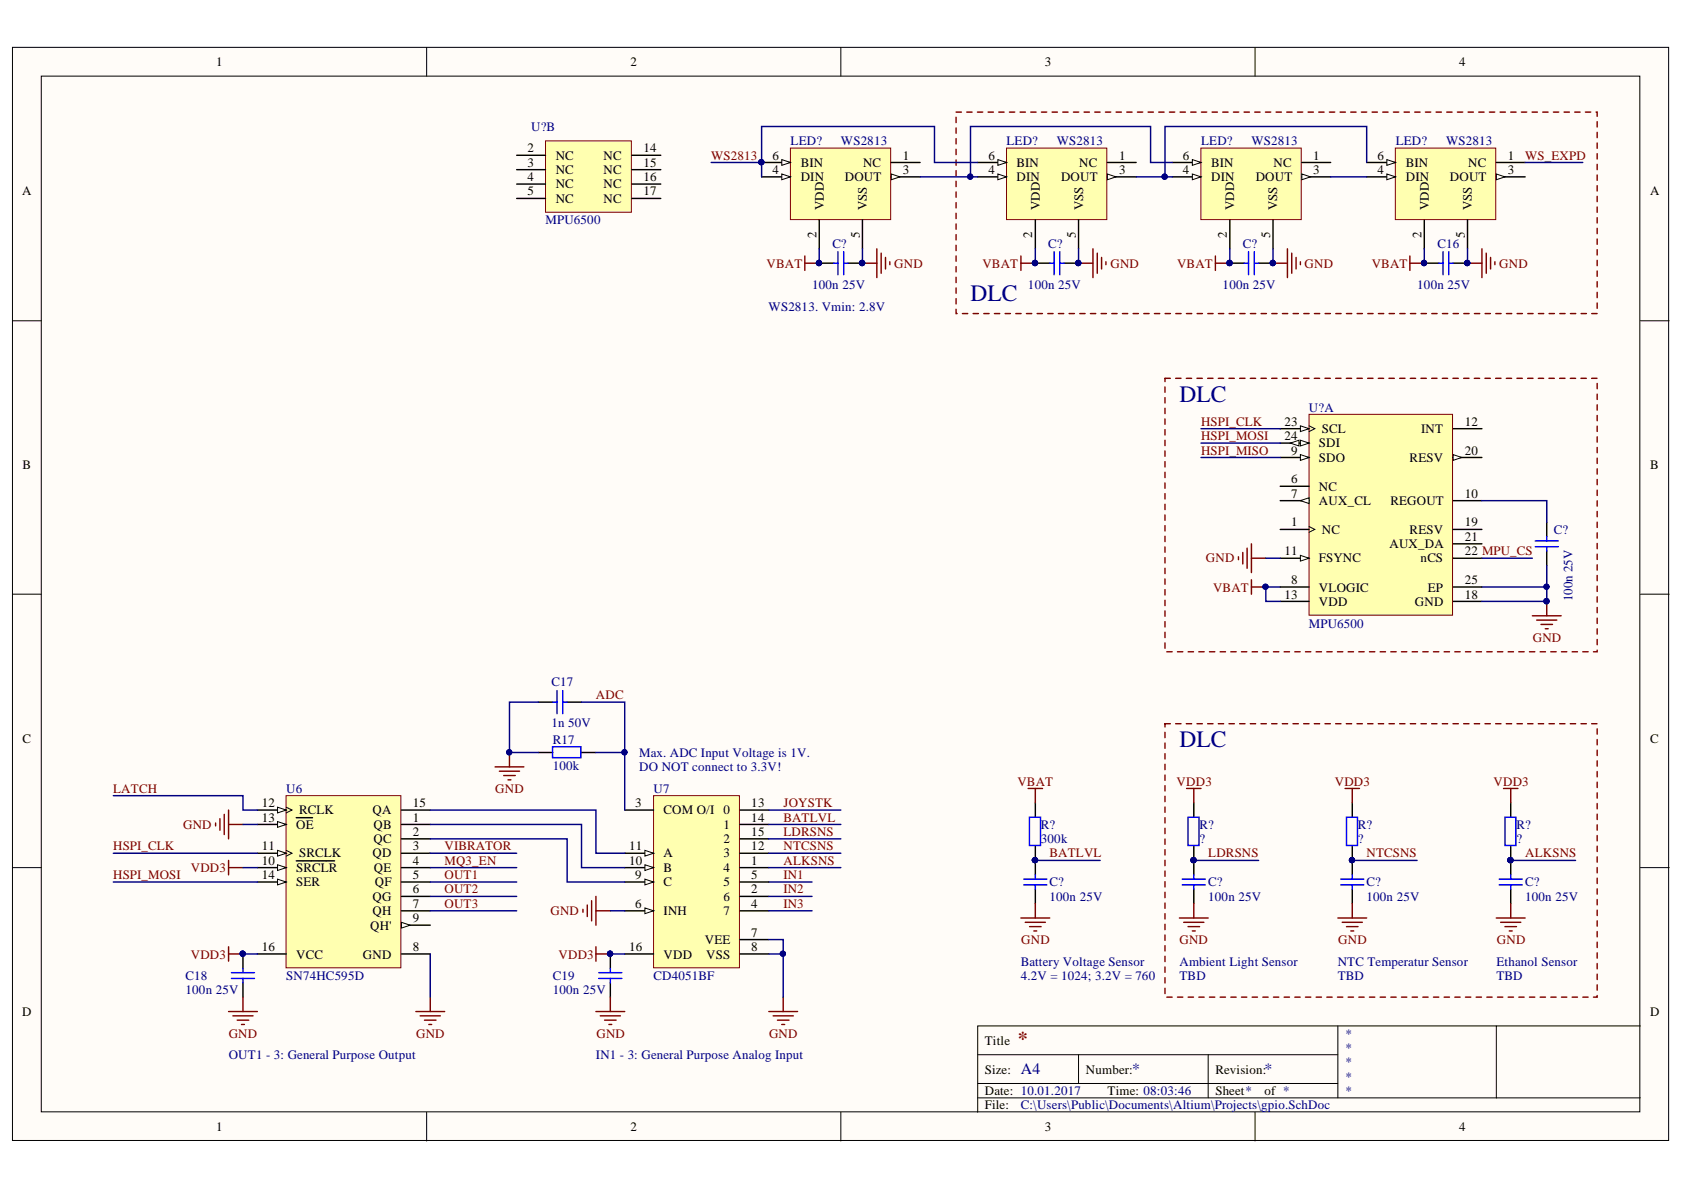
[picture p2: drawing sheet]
<svg xmlns="http://www.w3.org/2000/svg" width="297mm" height="210mm" viewBox="0 0 297 210" stroke-linecap="round" stroke-linejoin="round" font-family="sans-serif">
<defs><g id="words">
<g font-size="4.1" fill="#000080">
<text x="171.2" y="53.2">DLC</text>
<text x="208" y="70.9">DLC</text>
<text x="208" y="131.8">DLC</text>
</g>
<text font-size="3.5" fill="#800000" x="179.5" y="184.3">*</text>
<g font-size="2.8" fill="#000080">
<text x="180.1" y="189.5">A4</text>
<text x="199.7" y="189.5">*</text>
<text x="223" y="189.5">*</text>
</g>
<g font-size="2.3">
<text x="38.1" y="11.7">1</text>
<text x="111.2" y="11.7">2</text>
<text x="184.3" y="11.7">3</text>
<text x="257.4" y="11.7">4</text>
<text x="93" y="26.9">2</text>
<text x="93" y="29.4">3</text>
<text x="98" y="28.1">NC</text>
<text x="106.5" y="28.1">NC</text>
<text x="113.5" y="26.9">14</text>
<text x="113.5" y="29.4">15</text>
<text x="136.2" y="28.1">6</text>
<text x="141.2" y="29.4">BIN</text>
<text x="152.2" y="29.4">NC</text>
<text x="159.2" y="28.1">1</text>
<text x="174.4" y="28.1">6</text>
<text x="179.3" y="29.4">BIN</text>
<text x="190.4" y="29.4">NC</text>
<text x="197.4" y="28.1">1</text>
<text x="208.6" y="28.1">6</text>
<text x="213.6" y="29.4">BIN</text>
<text x="224.6" y="29.4">NC</text>
<text x="231.6" y="28.1">1</text>
<text x="243" y="28.1">6</text>
<text x="248" y="29.4">BIN</text>
<text x="259" y="29.4">NC</text>
<text x="266" y="28.1">1</text>
<text x="3.9" y="34.5">A</text>
<text x="93" y="31.9">4</text>
<text x="93" y="34.5">5</text>
<text x="98" y="30.7">NC</text>
<text x="98" y="33.2">NC</text>
<text x="98" y="35.7">NC</text>
<text x="106.5" y="30.7">NC</text>
<text x="106.5" y="33.2">NC</text>
<text x="106.5" y="35.7">NC</text>
<text x="113.5" y="31.9">16</text>
<text x="113.5" y="34.5">17</text>
<text x="136.2" y="30.7">4</text>
<text x="141.2" y="31.9">DIN</text>
<text x="149" y="31.9">DOUT</text>
<text x="159.2" y="30.7">3</text>
<text x="174.4" y="30.7">4</text>
<text x="179.3" y="31.9">DIN</text>
<text x="187.2" y="31.9">DOUT</text>
<text x="197.4" y="30.7">3</text>
<text x="208.6" y="30.7">4</text>
<text x="213.6" y="31.9">DIN</text>
<text x="221.5" y="31.9">DOUT</text>
<text x="231.6" y="30.7">3</text>
<text x="243" y="30.7">4</text>
<text x="248" y="31.9">DIN</text>
<text x="255.7" y="31.9">DOUT</text>
<text x="266" y="30.7">3</text>
<text x="291.1" y="34.5">A</text>
<text x="144" y="42" transform="rotate(-90 144 42)">2</text>
<text x="145.3" y="37" transform="rotate(-90 145.3 37)">VDD</text>
<text x="151.6" y="42" transform="rotate(-90 151.6 42)">5</text>
<text x="152.9" y="37" transform="rotate(-90 152.9 37)">VSS</text>
<text x="182.1" y="42" transform="rotate(-90 182.1 42)">2</text>
<text x="183.4" y="37" transform="rotate(-90 183.4 37)">VDD</text>
<text x="189.8" y="42" transform="rotate(-90 189.8 42)">5</text>
<text x="191" y="37" transform="rotate(-90 191 37)">VSS</text>
<text x="216.4" y="42" transform="rotate(-90 216.4 42)">2</text>
<text x="217.7" y="37" transform="rotate(-90 217.7 37)">VDD</text>
<text x="224" y="42" transform="rotate(-90 224 42)">5</text>
<text x="225.3" y="37" transform="rotate(-90 225.3 37)">VSS</text>
<text x="250.8" y="42" transform="rotate(-90 250.8 42)">2</text>
<text x="252" y="37" transform="rotate(-90 252 37)">VDD</text>
<text x="258.4" y="42" transform="rotate(-90 258.4 42)">5</text>
<text x="259.6" y="37" transform="rotate(-90 259.6 37)">VSS</text>
<text x="226.6" y="75.1">23</text>
<text x="226.6" y="77.7">24</text>
<text x="233.2" y="76.4">SCL</text>
<text x="250.7" y="76.4">INT</text>
<text x="258.4" y="75.1">12</text>
<text x="4" y="82.7">B</text>
<text x="227.8" y="80.2">9</text>
<text x="232.7" y="78.9">SDI</text>
<text x="232.7" y="81.5">SDO</text>
<text x="248.6" y="81.5">RESV</text>
<text x="258.4" y="80.2">20</text>
<text x="291.1" y="82.7">B</text>
<text x="227.8" y="85.3">6</text>
<text x="227.8" y="87.8">7</text>
<text x="232.7" y="86.5">NC</text>
<text x="232.7" y="89.1">AUX_CL</text>
<text x="245.3" y="89.1">REGOUT</text>
<text x="258.4" y="87.8">10</text>
<text x="227.8" y="92.9">1</text>
<text x="233.2" y="94.1">NC</text>
<text x="248.6" y="94.1">RESV</text>
<text x="258.4" y="92.9">19</text>
<text x="258.4" y="95.4">21</text>
<text x="226.6" y="97.9">11</text>
<text x="232.7" y="99.2">FSYNC</text>
<text x="245.1" y="96.7">AUX_DA</text>
<text x="250.6" y="99.2">nCS</text>
<text x="258.4" y="97.9">22 MPU_CS</text>
<text x="226.6" y="105.6">13</text>
<text x="227.8" y="103">8</text>
<text x="232.7" y="106.9">VDD</text>
<text x="232.7" y="104.4">VLOGIC</text>
<text x="249.6" y="106.9">GND</text>
<text x="251.9" y="104.4">EP</text>
<text x="258.4" y="105.6">18</text>
<text x="258.4" y="103">25</text>
<text x="4" y="131">C</text>
<text x="291.1" y="131">C</text>
<text x="46.2" y="142.4">12</text>
<text x="52.8" y="143.6">RCLK</text>
<text x="65.7" y="143.6">QA</text>
<text x="72.8" y="142.4">15</text>
<text x="112.1" y="142.4">3</text>
<text x="117" y="143.6">COM O/I</text>
<text x="127.6" y="143.6">0</text>
<text x="132.5" y="142.4">13</text>
<text x="46.2" y="150">11</text>
<text x="46.2" y="144.9">13</text>
<text x="52.3" y="146.2">OE</text>
<text x="65.9" y="146.2">QB</text>
<text x="65.9" y="148.7">QC</text>
<text x="72.8" y="144.9">1</text>
<text x="72.8" y="147.4">2</text>
<text x="72.8" y="150">3</text>
<text x="111" y="150">11</text>
<text x="127.6" y="146.2">1</text>
<text x="127.6" y="148.7">2</text>
<text x="132.5" y="150">12</text>
<text x="132.5" y="144.9">14</text>
<text x="132.5" y="147.4">15</text>
<text x="46.2" y="152.5">10</text>
<text x="46.2" y="155.1">14</text>
<text x="52.3" y="153.8">SRCLR</text>
<text x="52.8" y="151.2">SRCLK</text>
<text x="65.7" y="151.2">QD</text>
<text x="66" y="153.8">QE</text>
<text x="72.8" y="152.5">4</text>
<text x="72.8" y="155.1">5</text>
<text x="111" y="152.5">10</text>
<text x="112.1" y="155.1">9</text>
<text x="117" y="153.8">B</text>
<text x="117" y="151.2">A</text>
<text x="127.6" y="153.8">4</text>
<text x="127.6" y="151.2">3</text>
<text x="132.5" y="152.5">1</text>
<text x="132.5" y="155.1">5</text>
<text x="52.3" y="156.3">SER</text>
<text x="65.7" y="158.9">QG</text>
<text x="65.7" y="161.4">QH</text>
<text x="66.1" y="156.3">QF</text>
<text x="72.8" y="157.6">6</text>
<text x="72.8" y="160.1">7</text>
<text x="112.1" y="160.1">6</text>
<text x="117" y="161.4">INH</text>
<text x="117" y="156.3">C</text>
<text x="127.6" y="158.9">6</text>
<text x="127.6" y="161.4">7</text>
<text x="127.6" y="156.3">5</text>
<text x="132.5" y="157.6">2</text>
<text x="132.5" y="160.1">4</text>
<text x="46.2" y="167.8">16</text>
<text x="65.3" y="164">QH'</text>
<text x="72.8" y="167.8">8</text>
<text x="72.8" y="162.7">9</text>
<text x="111" y="167.8">16</text>
<text x="124.3" y="166.5">VEE</text>
<text x="132.5" y="165.3">7</text>
<text x="132.5" y="167.8">8</text>
<text x="52.3" y="169.1">VCC</text>
<text x="64" y="169.1">GND</text>
<text x="117" y="169.1">VDD</text>
<text x="124.6" y="169.1">VSS</text>
<text x="3.9" y="179.2">D</text>
<text x="291.1" y="179.2">D</text>
<text x="173.7" y="184.3">Title</text>
<text x="173.7" y="189.4">Size:</text>
<text x="191.6" y="189.4">Number:</text>
<text x="214.4" y="189.4">Revision:</text>
<text x="173.7" y="193.2">Date: 10.01.2017</text>
<text x="173.7" y="195.7">File:</text>
<text x="195.4" y="193.2">Time: 08:03:46</text>
<text x="214.4" y="193.2">Sheet*</text>
<text x="223" y="193.2">of *</text>
<text x="38.1" y="199.5">1</text>
<text x="111.2" y="199.5">2</text>
<text x="184.3" y="199.5">3</text>
<text x="257.4" y="199.5">4</text>
</g>
<g font-size="2.3" fill="#000080">
<text x="93.7" y="23.1">U?B</text>
<text x="139.5" y="25.6">LED?</text>
<text x="148.3" y="25.6">WS2813</text>
<text x="177.5" y="25.6">LED?</text>
<text x="186.4" y="25.6">WS2813</text>
<text x="211.9" y="25.6">LED?</text>
<text x="220.7" y="25.6">WS2813</text>
<text x="246.2" y="25.6">LED?</text>
<text x="255.1" y="25.6">WS2813</text>
<text x="96.2" y="39.5">MPU6500</text>
<text x="146.8" y="43.7">C?</text>
<text x="184.9" y="43.7">C?</text>
<text x="219.2" y="43.7">C?</text>
<text x="253.5" y="43.7">C16</text>
<text x="143.3" y="51">100n 25V</text>
<text x="181.3" y="51">100n 25V</text>
<text x="215.7" y="51">100n 25V</text>
<text x="250" y="51">100n 25V</text>
<text x="135.6" y="54.8">WS2813. Vmin: 2.8V</text>
<text x="230.9" y="72.6">U?A</text>
<text x="274.1" y="94.1">C?</text>
<text x="277.4" y="106" transform="rotate(-90 277.4 106)">100n 25V</text>
<text x="230.9" y="110.7">MPU6500</text>
<text x="97.3" y="121.1">C17</text>
<text x="97.3" y="128.2">1n 50V</text>
<text x="97.5" y="131.2">R17</text>
<text x="97.5" y="135.8">100k</text>
<text x="112.7" y="133.5">Max. ADC Input Voltage is 1V.</text>
<text x="112.7" y="136">DO NOT connect to 3.3V!</text>
<text x="50.5" y="139.8">U6</text>
<text x="115.3" y="139.8">U7</text>
<text x="183.6" y="146.2">R?</text>
<text x="183.6" y="148.7">300k</text>
<text x="211.6" y="146.2">R?</text>
<text x="211.6" y="148.7">?</text>
<text x="239.5" y="146.2">R?</text>
<text x="239.5" y="148.7">?</text>
<text x="267.5" y="146.2">R?</text>
<text x="267.5" y="148.7">?</text>
<text x="185.1" y="156.3">C?</text>
<text x="185.1" y="158.9">100n 25V</text>
<text x="213.1" y="156.3">C?</text>
<text x="213.1" y="158.9">100n 25V</text>
<text x="241" y="156.3">C?</text>
<text x="241" y="158.9">100n 25V</text>
<text x="269" y="156.3">C?</text>
<text x="269" y="158.9">100n 25V</text>
<text x="32.7" y="172.9">C18</text>
<text x="50.5" y="172.9">SN74HC595D</text>
<text x="97.5" y="172.9">C19</text>
<text x="115.3" y="172.9">CD4051BF</text>
<text x="180.1" y="170.3">Battery Voltage Sensor</text>
<text x="180.1" y="172.9">4.2V = 1024; 3.2V = 760</text>
<text x="208" y="170.3">Ambient Light Sensor</text>
<text x="208" y="172.9">TBD</text>
<text x="236" y="170.3">NTC Temperatur Sensor</text>
<text x="236" y="172.9">TBD</text>
<text x="263.9" y="170.3">Ethanol Sensor</text>
<text x="263.9" y="172.9">TBD</text>
<text x="32.7" y="175.4">100n 25V</text>
<text x="97.5" y="175.4">100n 25V</text>
<text x="237.2" y="183">*</text>
<text x="237.2" y="185.6">*</text>
<text x="40.3" y="186.8">OUT1 - 3: General Purpose Output</text>
<text x="105.1" y="186.8">IN1 - 3: General Purpose Analog Input</text>
<text x="237.2" y="188.1">*</text>
<text x="237.2" y="190.6">*</text>
<text x="180.1" y="195.7">C:\Users\Public\Documents\Altium\Projects\gpio.SchDoc</text>
<text x="237.2" y="193.2">*</text>
</g>
<g font-size="2.3" fill="#800000">
<text x="125.4" y="28.1">WS2813</text>
<text x="269" y="28.1">WS_EXPD</text>
<text x="135.2" y="47.2">VBAT</text>
<text x="157.7" y="47.2">GND</text>
<text x="173.3" y="47.2">VBAT</text>
<text x="195.9" y="47.2">GND</text>
<text x="207.6" y="47.2">VBAT</text>
<text x="230.1" y="47.2">GND</text>
<text x="242" y="47.2">VBAT</text>
<text x="264.5" y="47.2">GND</text>
<text x="211.9" y="77.7">HSPI_MOSI</text>
<text x="211.9" y="75.1">HSPI_CLK</text>
<text x="211.9" y="80.2">HSPI_MISO</text>
<text x="212.7" y="99.2">GND</text>
<text x="214" y="104.4">VBAT</text>
<text x="270.4" y="113.2">GND</text>
<text x="105.1" y="123.4">ADC</text>
<text x="20" y="139.8">LATCH</text>
<text x="87.4" y="139.8">GND</text>
<text x="138.2" y="142.4">JOYSTK</text>
<text x="179.5" y="138.6">VBAT</text>
<text x="207.5" y="138.6">VDD3</text>
<text x="235.4" y="138.6">VDD3</text>
<text x="263.4" y="138.6">VDD3</text>
<text x="20" y="150">HSPI_CLK</text>
<text x="32.3" y="146.2">GND</text>
<text x="78.4" y="150">VIBRATOR</text>
<text x="138.2" y="144.9">BATLVL</text>
<text x="138.2" y="147.4">LDRSNS</text>
<text x="138.2" y="150">NTCSNS</text>
<text x="20" y="155.1">HSPI_MOSI</text>
<text x="33.7" y="153.8">VDD3</text>
<text x="78.4" y="152.5">MQ3_EN</text>
<text x="78.4" y="155.1">OUT1</text>
<text x="138.2" y="152.5">ALKSNS</text>
<text x="138.2" y="155.1">IN1</text>
<text x="185.1" y="151.2">BATLVL</text>
<text x="213.1" y="151.2">LDRSNS</text>
<text x="241" y="151.2">NTCSNS</text>
<text x="269" y="151.2">ALKSNS</text>
<text x="78.4" y="157.6">OUT2</text>
<text x="78.4" y="160.1">OUT3</text>
<text x="97.1" y="161.4">GND</text>
<text x="138.2" y="157.6">IN2</text>
<text x="138.2" y="160.1">IN3</text>
<text x="180.1" y="166.5">GND</text>
<text x="208" y="166.5">GND</text>
<text x="236" y="166.5">GND</text>
<text x="264" y="166.5">GND</text>
<text x="33.7" y="169.1">VDD3</text>
<text x="98.5" y="169.1">VDD3</text>
<text x="40.3" y="183">GND</text>
<text x="73.4" y="183">GND</text>
<text x="105.2" y="183">GND</text>
<text x="135.7" y="183">GND</text>
</g>
</g></defs>
<g fill="#fffcf8" stroke="#000" stroke-width=".18">
<path d="M2.2 8.4h292.1v192.8h-292.1z"/>
<path d="M7.3 13.4h281.9v182.7h-281.9z"/>
</g>
<g fill="none" stroke="#000" stroke-width=".18">
<path d="M75.3 8.4v5M148.3 8.4v5M221.4 8.4v5M2.2 56.6h5.1M289.3 56.6h5.1M2.2 104.8h5.1M289.3 104.8h5.1M2.2 153h5.1M289.3 153h5.1M75.3 196.2v5.1M148.3 196.2v5.1M172.5 186h63.5"/>
<path d="M172.5 193.7h116.8M172.5 191.1h63.5M190.2 186v5.1M213.1 186v7.7M221.4 196.2v5.1M236 181v12.7M263.9 181h-91.4v15.2M289.3 181h-25.4v12.7"/>
</g>
<path d="M248.7 45.2v2.5M248.7 46.4h2.5M258.9 46.4h2.5M261.4 43.9v5.1M262.2 44.7v3.5M262.9 45.4v2M263.7 46.2v.5" fill="none" stroke="#800000" stroke-width=".25"/>
<g fill="#000080" stroke="#000080" stroke-width=".18">
<circle cx="251.2" cy="46.4" r=".46"/>
<circle cx="258.8" cy="46.4" r=".46"/>
</g>
<path d="M251.2 46.4h2.6M256.3 46.4h2.6" fill="none" stroke="#000" stroke-width=".25"/>
<path d="M253.8 46.4h.7M254.5 44.4v4.1M255.6 44.4v4.1M255.6 46.4h.7" fill="none" stroke="#00f" stroke-width=".25"/>
<path d="M115.3 140.3h15.1v30.4h-15.1z" fill="#ffffb0" stroke="#800000" stroke-width=".18"/>
<path d="M110.2 153h5.1M130.5 153h5.1" fill="none" stroke="#000" stroke-width=".25"/>
<path d="M113.8 152.5l1.5 .5-1.5 .5z" fill="#fffcf8"/>
<path d="M113.8 152.5l1.5 .5-1.5 .5z" fill="none" stroke="#000" stroke-width=".18"/>
<path d="M110.2 150.5h5.1" fill="none" stroke="#000" stroke-width=".25"/>
<path d="M113.8 150l1.5 .5-1.5 .5z" fill="#fffcf8"/>
<path d="M113.8 150l1.5 .5-1.5 .5z" fill="none" stroke="#000" stroke-width=".18"/>
<path d="M110.2 142.9h5.1M130.5 150.5h5.1M130.5 142.9h5.1M130.5 145.4h5.1M130.5 148h5.1M130.5 158.1h5.1M130.5 155.6h5.1M110.2 168.3h5.1M110.2 160.7h5.1M130.5 160.7h5.1" fill="none" stroke="#000" stroke-width=".25"/>
<path d="M113.8 160.1l1.5 .6-1.5 .5z" fill="#fffcf8"/>
<path d="M113.8 160.1l1.5 .6-1.5 .5z" fill="none" stroke="#000" stroke-width=".18"/>
<path d="M110.2 155.6h5.1M130.5 165.7h5.1M130.5 168.3h5.1" fill="none" stroke="#000" stroke-width=".25"/>
<path d="M113.8 155.1l1.5 .5-1.5 .5z" fill="#fffcf8"/>
<path d="M113.8 155.1l1.5 .5-1.5 .5z" fill="none" stroke="#000" stroke-width=".18"/>
<path d="M50.5 140.3h20.2v30.4h-20.2z" fill="#ffffb0" stroke="#800000" stroke-width=".18"/>
<path d="M45.4 153h5.1M70.8 145.4h5.1" fill="none" stroke="#000" stroke-width=".25"/>
<path d="M49 152.5l1.5 .5-1.5 .5z" fill="#fffcf8"/>
<path d="M49 152.5l1.5 .5-1.5 .5zM50.5 150l1 .5-1 .5" fill="none" stroke="#000" stroke-width=".18"/>
<path d="M45.4 150.5h5.1M52.3 151.8h1.1M53.4 151.8h2.8M56.3 151.8h1.2M57.6 151.8h1.4" fill="none" stroke="#000" stroke-width=".25"/>
<path d="M49 150l1.5 .5-1.5 .5z" fill="#fffcf8"/>
<path d="M49 150l1.5 .5-1.5 .5zM50.5 142.4l1 .5-1 .5" fill="none" stroke="#000" stroke-width=".18"/>
<path d="M45.4 142.9h5.1" fill="none" stroke="#000" stroke-width=".25"/>
<path d="M49 142.4l1.5 .5-1.5 .5z" fill="#fffcf8"/>
<path d="M49 142.4l1.5 .5-1.5 .5z" fill="none" stroke="#000" stroke-width=".18"/>
<path d="M45.4 145.4h5.1" fill="none" stroke="#000" stroke-width=".25"/>
<path d="M49 144.9l1.5 .5-1.5 .5z" fill="#fffcf8"/>
<path d="M49 144.9l1.5 .5-1.5 .5z" fill="none" stroke="#000" stroke-width=".18"/>
<path d="M45.4 155.6h5.1M52.3 144.2h1.5M53.9 144.2h1.2" fill="none" stroke="#000" stroke-width=".25"/>
<path d="M49 155.1l1.5 .5-1.5 .5z" fill="#fffcf8"/>
<path d="M49 155.1l1.5 .5-1.5 .5z" fill="none" stroke="#000" stroke-width=".18"/>
<path d="M70.8 142.9h5.1M70.8 148h5.1M70.8 150.5h5.1M70.8 153h5.1M70.8 155.6h5.1M70.8 158.1h5.1M45.4 168.3h5.1M70.8 168.3h5.1M70.8 160.7h5.1M70.8 163.2h5.1" fill="none" stroke="#000" stroke-width=".25"/>
<path d="M70.8 162.7l1.5 .5-1.5 .5z" fill="#fffcf8"/>
<path d="M70.8 162.7l1.5 .5-1.5 .5z" fill="none" stroke="#000" stroke-width=".18"/>
<g fill="none" stroke="#800000" stroke-width=".25">
<path d="M142 46.4h2.5M142 45.2v2.5M152.1 46.4h2.6M154.7 43.9v5.1M155.4 44.7v3.5M156.2 45.4v2M157 46.2v.5M180.1 46.4h2.5M180.1 45.2v2.5M190.2 46.4h2.6M192.8 43.9v5.1M193.5 44.7v3.5"/>
<path d="M194.3 45.4v2M195.1 46.2v.5M214.4 45.2v2.5M214.4 46.4h2.5M224.5 46.4h2.6M227.1 43.9v5.1M227.9 44.7v3.5M228.6 45.4v2M229.4 46.2v.5M87.3 135.3h5.1M88.1 136h3.5M88.9 136.8h2"/>
<path d="M89.6 137.6h.5M89.9 132.7v2.6M181.3 139.1h2.6M182.6 139.1v2.5M209.3 139.1h2.5M210.6 139.1v2.5M237.3 139.1h2.5M238.5 139.1v2.5M265.2 139.1h2.5M266.5 139.1v2.5M38 145.2v.5M38.8 144.4v2"/>
<path d="M39.6 143.6v3.6M40.3 142.9v5.1M40.3 151.8v2.5M40.3 145.4h2.6M40.3 153h2.6M103.6 159.6v2.1M104.4 158.9v3.5M105.1 158.1v5.1M182.6 159.4v2.5M210.6 159.4v2.5M238.5 159.4v2.5M266.5 159.4v2.5"/>
<path d="M40.3 167v2.5M40.3 168.3h2.6M40.3 178.4h5.1M41.1 179.2h3.5M41.8 179.9h2.1M42.9 175.9v2.5M73.4 178.4h5M74.1 179.2h3.6M74.9 179.9h2M75.9 175.9v2.5M102.8 160.4v.5M105.1 168.3h2.6"/>
<path d="M105.1 178.4h5.1M105.1 167v2.5M105.1 160.7h2.6M105.9 179.2h3.5M106.6 179.9h2.1M107.7 175.9v2.5M135.6 178.4h5.1M136.4 179.2h3.5M137.1 179.9h2.1M138.1 175.9v2.5M180.1 161.9h5.1M180.8 162.7h3.6"/>
<path d="M181.6 163.4h2M182.4 164.2h.5M208 161.9h5.1M208.8 162.7h3.6M209.6 163.4h2M210.3 164.2h.5M236 161.9h5.1M236.7 162.7h3.6M237.5 163.4h2M238.3 164.2h.5M263.9 161.9h5.1M264.7 162.7h3.6"/>
<path d="M265.5 163.4h2M266.2 164.2h.5M42.6 180.7h.5M75.6 180.7h.5M107.4 180.7h.5M137.9 180.7h.5"/>
</g>
<g fill="#000080" stroke="#000080" stroke-width=".18">
<circle cx="42.8" cy="168.2" r=".46"/>
<circle cx="107.6" cy="168.2" r=".46"/>
<circle cx="89.8" cy="132.7" r=".46"/>
<circle cx="182.6" cy="151.7" r=".46"/>
<circle cx="210.5" cy="151.7" r=".46"/>
<circle cx="238.5" cy="151.7" r=".46"/>
<circle cx="266.4" cy="151.7" r=".46"/>
<circle cx="216.9" cy="46.4" r=".46"/>
<circle cx="224.5" cy="46.4" r=".46"/>
<circle cx="182.6" cy="46.4" r=".47"/>
<circle cx="190.2" cy="46.4" r=".46"/>
<circle cx="144.4" cy="46.4" r=".46"/>
<circle cx="152.1" cy="46.4" r=".47"/>
</g>
<g fill="none" stroke="#000" stroke-width=".25">
<path d="M144.5 46.4h2.5M149.6 46.4h2.5M182.6 46.4h2.6M187.7 46.4h2.5M216.9 46.4h2.6M222 46.4h2.5M95 132.7h2.5M95 123.8h2.5M100 123.8h2.6M102.6 132.7h2.5M182.6 141.6v2.6M182.6 149.2v5.1"/>
<path d="M182.6 156.8v2.6M210.6 141.6v2.6M210.6 149.2v5.1M210.6 156.8v2.6M238.5 141.6v2.6M238.5 149.2v5.1M238.5 156.8v2.6M266.5 141.6v2.6M266.5 149.2v5.1M266.5 156.8v2.6M42.9 168.3v2.5M42.9 173.3v2.6"/>
<path d="M107.7 168.3v2.5M107.7 173.3v2.6"/>
</g>
<g fill="none" stroke="#00f" stroke-width=".25">
<path d="M147 46.4h.8M147.8 44.4v4.1M148.8 46.4h.8M148.8 44.4v4.1M185.2 46.4h.7M185.9 44.4v4.1M186.9 46.4h.8M186.9 44.4v4.1M219.5 46.4h.7M220.2 44.4v4.1M221.2 44.4v4.1M221.2 46.4h.8"/>
<path d="M97.5 131.7h5v1.9h-5zM97.5 123.8h.8M98.3 121.8v4.1M99.3 121.8v4.1M99.3 123.8h.7M180.6 155.1h4.1M180.6 156.1h4.1M181.6 144.2h1.9v4.9h-1.9zM182.6 154.3v.8M182.6 156.1v.7M208.5 155.1h4.1M208.5 156.1h4.1"/>
<path d="M209.6 144.2h1.9v4.9h-1.9zM210.6 154.3v.8M210.6 156.1v.7M236.5 155.1h4.1M236.5 156.1h4.1M237.5 144.2h1.9v4.9h-1.9zM238.5 154.3v.8M238.5 156.1v.7M264.4 155.1h4.1M264.4 156.1h4.1M265.5 144.2h1.9v4.9h-1.9zM266.5 154.3v.8"/>
<path d="M266.5 156.1v.7M40.8 171.6h4.1M40.8 172.6h4.1M42.9 170.8v.8M42.9 172.6v.7M105.6 171.6h4.1M105.6 172.6h4.1M107.7 170.8v.8M107.7 172.6v.7"/>
</g>
<path d="M205.5 127.7h76.2v48.2h-76.2v-48.2" fill="none" stroke="#800000" stroke-width=".25" stroke-dasharray=".9 .9"/>
<path d="M139.4 26.1h17.7v12.6h-17.7z" fill="#ffffb0" stroke="#800000" stroke-width=".18"/>
<path d="M144.5 38.8v5.1M157.2 31.2h5.1" fill="none" stroke="#000" stroke-width=".25"/>
<path d="M157.2 30.7l1.5 .5-1.5 .5z" fill="#fffcf8"/>
<path d="M157.2 30.7l1.5 .5-1.5 .5z" fill="none" stroke="#000" stroke-width=".18"/>
<path d="M134.3 31.2h5.1" fill="none" stroke="#000" stroke-width=".25"/>
<path d="M137.9 30.7l1.5 .5-1.5 .5z" fill="#fffcf8"/>
<path d="M137.9 30.7l1.5 .5-1.5 .5z" fill="none" stroke="#000" stroke-width=".18"/>
<path d="M134.3 28.7h5.1M152.1 38.8v5.1" fill="none" stroke="#000" stroke-width=".25"/>
<path d="M137.9 28.2l1.5 .5-1.5 .5z" fill="#fffcf8"/>
<path d="M137.9 28.2l1.5 .5-1.5 .5z" fill="none" stroke="#000" stroke-width=".18"/>
<circle cx="134.3" cy="28.6" r=".46" fill="#000080" stroke="#000080" stroke-width=".18"/>
<path d="M157.2 28.7h5.1" fill="none" stroke="#000" stroke-width=".25"/>
<path d="M177.5 26.1h17.7v12.6h-17.7z" fill="#ffffb0" stroke="#800000" stroke-width=".18"/>
<path d="M182.6 38.8v5.1M195.3 31.2h5.1" fill="none" stroke="#000" stroke-width=".25"/>
<path d="M195.3 30.7l1.5 .5-1.5 .5z" fill="#fffcf8"/>
<path d="M195.3 30.7l1.5 .5-1.5 .5z" fill="none" stroke="#000" stroke-width=".18"/>
<path d="M172.5 31.2h5" fill="none" stroke="#000" stroke-width=".25"/>
<path d="M176 30.7l1.5 .5-1.5 .5z" fill="#fffcf8"/>
<path d="M176 30.7l1.5 .5-1.5 .5z" fill="none" stroke="#000" stroke-width=".18"/>
<path d="M172.5 28.7h5M190.2 38.8v5.1" fill="none" stroke="#000" stroke-width=".25"/>
<path d="M176 28.2l1.5 .5-1.5 .5z" fill="#fffcf8"/>
<path d="M176 28.2l1.5 .5-1.5 .5z" fill="none" stroke="#000" stroke-width=".18"/>
<path d="M195.3 28.7h5.1" fill="none" stroke="#000" stroke-width=".25"/>
<path d="M211.8 26.1h17.7v12.6h-17.7z" fill="#ffffb0" stroke="#800000" stroke-width=".18"/>
<path d="M216.9 38.8v5.1M229.6 31.2h5.1" fill="none" stroke="#000" stroke-width=".25"/>
<path d="M229.6 30.7l1.6 .5-1.6 .5z" fill="#fffcf8"/>
<path d="M229.6 30.7l1.6 .5-1.6 .5z" fill="none" stroke="#000" stroke-width=".18"/>
<path d="M206.8 31.2h5" fill="none" stroke="#000" stroke-width=".25"/>
<path d="M210.3 30.7l1.5 .5-1.5 .5z" fill="#fffcf8"/>
<path d="M210.3 30.7l1.5 .5-1.5 .5z" fill="none" stroke="#000" stroke-width=".18"/>
<path d="M206.8 28.7h5M224.5 38.8v5.1" fill="none" stroke="#000" stroke-width=".25"/>
<path d="M210.3 28.2l1.5 .5-1.5 .5z" fill="#fffcf8"/>
<path d="M210.3 28.2l1.5 .5-1.5 .5z" fill="none" stroke="#000" stroke-width=".18"/>
<path d="M229.6 28.7h5.1" fill="none" stroke="#000" stroke-width=".25"/>
<path d="M246.1 26.1h17.7v12.6h-17.7z" fill="#ffffb0" stroke="#800000" stroke-width=".18"/>
<path d="M251.2 38.8v5.1M263.9 31.2h5.1" fill="none" stroke="#000" stroke-width=".25"/>
<path d="M263.9 30.7l1.6 .5-1.6 .5z" fill="#fffcf8"/>
<path d="M263.9 30.7l1.6 .5-1.6 .5z" fill="none" stroke="#000" stroke-width=".18"/>
<path d="M241.1 31.2h5" fill="none" stroke="#000" stroke-width=".25"/>
<path d="M244.6 30.7l1.5 .5-1.5 .5z" fill="#fffcf8"/>
<path d="M244.6 30.7l1.5 .5-1.5 .5z" fill="none" stroke="#000" stroke-width=".18"/>
<path d="M241.1 28.7h5M258.9 38.8v5.1" fill="none" stroke="#000" stroke-width=".25"/>
<path d="M244.6 28.2l1.5 .5-1.5 .5z" fill="#fffcf8"/>
<path d="M244.6 28.2l1.5 .5-1.5 .5z" fill="none" stroke="#000" stroke-width=".18"/>
<path d="M263.9 28.7h5.1" fill="none" stroke="#000" stroke-width=".25"/>
<path d="M168.6 19.8h113.1v35.5h-113.1v-35.5" fill="none" stroke="#800000" stroke-width=".25" stroke-dasharray=".9 .9"/>
<path d="M230.9 73.1h25.3v35.4h-25.3z" fill="#ffffb0" stroke="#800000" stroke-width=".18"/>
<path d="M225.8 93.4h5.1M225.8 98.5h5.1M256.3 88.3h5.1" fill="none" stroke="#000" stroke-width=".25"/>
<path d="M230.9 92.9l1 .5-1 .5" fill="none" stroke="#000" stroke-width=".18"/>
<path d="M229.4 98l1.5 .5-1.5 .5z" fill="#fffcf8"/>
<path d="M229.4 98l1.5 .5-1.5 .5z" fill="none" stroke="#000" stroke-width=".18"/>
<path d="M256.3 75.6h5.1M256.3 93.4h5.1M256.3 80.7h5.1M225.8 106.1h5.1M256.3 106.1h5.1" fill="none" stroke="#000" stroke-width=".25"/>
<path d="M256.3 80.2l1.5 .5-1.5 .5z" fill="#fffcf8"/>
<path d="M230.9 75.1l1 .5-1 .5M256.3 80.2l1.5 .5-1.5 .5z" fill="none" stroke="#000" stroke-width=".18"/>
<path d="M225.8 75.6h5.1M256.3 95.9h5.1M256.3 98.5h5.1" fill="none" stroke="#000" stroke-width=".25"/>
<path d="M229.4 75.1l1.5 .5-1.5 .5z" fill="#fffcf8"/>
<path d="M229.4 75.1l1.5 .5-1.5 .5z" fill="none" stroke="#000" stroke-width=".18"/>
<path d="M225.8 78.2h5.1" fill="none" stroke="#000" stroke-width=".25"/>
<path d="M229.4 77.6l1.5 .6-1.5 .5z" fill="#fffcf8"/>
<path d="M229.4 77.6l1.5 .6-1.5 .5z" fill="none" stroke="#000" stroke-width=".18"/>
<path d="M227.6 78.2l1.5-.6v1.1z" fill="#fffcf8"/>
<path d="M227.6 78.2l1.5-.6v1.1z" fill="none" stroke="#000" stroke-width=".18"/>
<path d="M225.8 85.8h5.1M225.8 88.3h5.1M256.3 103.5h5.1" fill="none" stroke="#000" stroke-width=".25"/>
<path d="M229.4 88.3l1.5-.5v1z" fill="#fffcf8"/>
<path d="M229.4 88.3l1.5-.5v1z" fill="none" stroke="#000" stroke-width=".18"/>
<path d="M225.8 80.7h5.1M225.8 103.5h5.1" fill="none" stroke="#000" stroke-width=".25"/>
<path d="M229.4 80.2l1.5 .5-1.5 .5z" fill="#fffcf8"/>
<path d="M229.4 80.2l1.5 .5-1.5 .5z" fill="none" stroke="#000" stroke-width=".18"/>
<path d="M96.2 24.9h15.2v12.5h-15.2z" fill="#ffffb0" stroke="#800000" stroke-width=".18"/>
<path d="M91.1 27.4h5.1M91.1 29.9h5.1M91.1 32.5h5.1M91.1 35h5.1M111.5 27.4h5M111.5 29.9h5M111.5 32.5h5M111.5 35h5M272.8 92.1v2.6M272.8 97.2v2.5" fill="none" stroke="#000" stroke-width=".25"/>
<path d="M270.8 95.4h4.1M270.8 96.4h4.1M272.8 94.7v.7M272.8 96.4v.8" fill="none" stroke="#00f" stroke-width=".25"/>
<path d="M218.4 98.2v.5M219.2 97.4v2.1M220 96.7v3.5M220.7 95.9v5.1M220.7 98.5h2.6M220.7 102.3v2.5M220.7 103.5h2.6M270.3 108.6h5.1M271.1 109.4h3.5M271.8 110.1h2M272.6 110.9h.5M272.8 106.1v2.5" fill="none" stroke="#800000" stroke-width=".25"/>
<g fill="#000080" stroke="#000080" stroke-width=".18">
<circle cx="272.8" cy="106" r=".46"/>
<circle cx="223.2" cy="103.5" r=".46"/>
<circle cx="42.8" cy="168.2" r=".46"/>
<circle cx="107.6" cy="168.2" r=".46"/>
<circle cx="138.1" cy="168.2" r=".46"/>
<circle cx="110.1" cy="132.7" r=".46"/>
<circle cx="89.8" cy="132.7" r=".46"/>
<circle cx="182.6" cy="151.7" r=".46"/>
<circle cx="210.5" cy="151.7" r=".46"/>
<circle cx="238.5" cy="151.7" r=".46"/>
<circle cx="266.4" cy="151.7" r=".46"/>
<circle cx="251.2" cy="46.4" r=".46"/>
<circle cx="258.8" cy="46.4" r=".46"/>
<circle cx="216.9" cy="46.4" r=".46"/>
<circle cx="224.5" cy="46.4" r=".46"/>
<circle cx="182.6" cy="46.4" r=".47"/>
<circle cx="190.2" cy="46.4" r=".46"/>
<circle cx="144.4" cy="46.4" r=".46"/>
<circle cx="152.1" cy="46.4" r=".47"/>
<circle cx="134.3" cy="28.6" r=".46"/>
<circle cx="205.4" cy="31.2" r=".47"/>
<circle cx="171.1" cy="31.2" r=".46"/>
<circle cx="272.8" cy="103.5" r=".46"/>
</g>
<path d="M205.5 66.7h76.2v48.3h-76.2v-48.3" fill="none" stroke="#800000" stroke-width=".25" stroke-dasharray=".9 .9"/>
<g fill="none" stroke="#000080" stroke-width=".25">
<path d="M125.4 28.7h8.9v2.5M134.3 28.7v-6.4h30.5v6.4h7.7M162.3 31.2h10.2M200.4 31.2h6.4M206.8 28.7h-3.9v-6.4h-31.7v8.9M234.7 31.2h6.4M241.1 28.7v-6.4h-35.6v8.9M269 28.7h10.2M144.5 43.9v2.5M152.1 43.9v2.5M182.6 43.9v2.5M190.2 43.9v2.5"/>
<path d="M216.9 43.9v2.5M224.5 43.9v2.5M251.2 43.9v2.5M258.9 43.9v2.5M211.8 78.2h14M211.8 75.6h14M211.8 80.7h14M223.3 98.5h2.5M261.4 88.3h11.4v3.8M261.4 98.5h8.9M272.8 99.7v3.8h-11.4M225.8 103.5h-2.5v2.6h2.5"/>
<path d="M272.8 103.5v2.6h-11.4M95 123.8h-5.1v8.9h5.1M102.6 123.8h7.6v19.1M105.1 132.7h5.1M20 140.3h22.9v2.6h2.5M20 150.5h25.4M20 155.6h25.4M42.9 145.4h2.5M42.9 153h2.5M75.9 142.9h29.2v7.6h5.1M75.9 145.4h26.7v7.6h7.6M75.9 148h24.1v7.6h10.2"/>
<path d="M75.9 153h15.2M75.9 150.5h15.2M75.9 155.6h15.2M75.9 158.1h15.2M135.6 145.4h12.7M135.6 153h12.7M135.6 150.5h12.7M135.6 155.6h7.6M135.6 142.9h12.7M135.6 148h12.7M135.6 158.1h7.6M182.6 151.8h11.5"/>
<path d="M210.6 151.8h11.4M238.5 151.8h11.5M266.5 151.8h11.4M42.9 168.3h2.5M75.9 168.3v7.6M75.9 160.7h15.2M107.7 168.3h2.5M107.7 160.7h2.5M135.6 165.7h2.5v10.2M135.6 168.3h2.5M135.6 160.7h7.6"/>
</g>
<use href="#words"/>
</svg>
